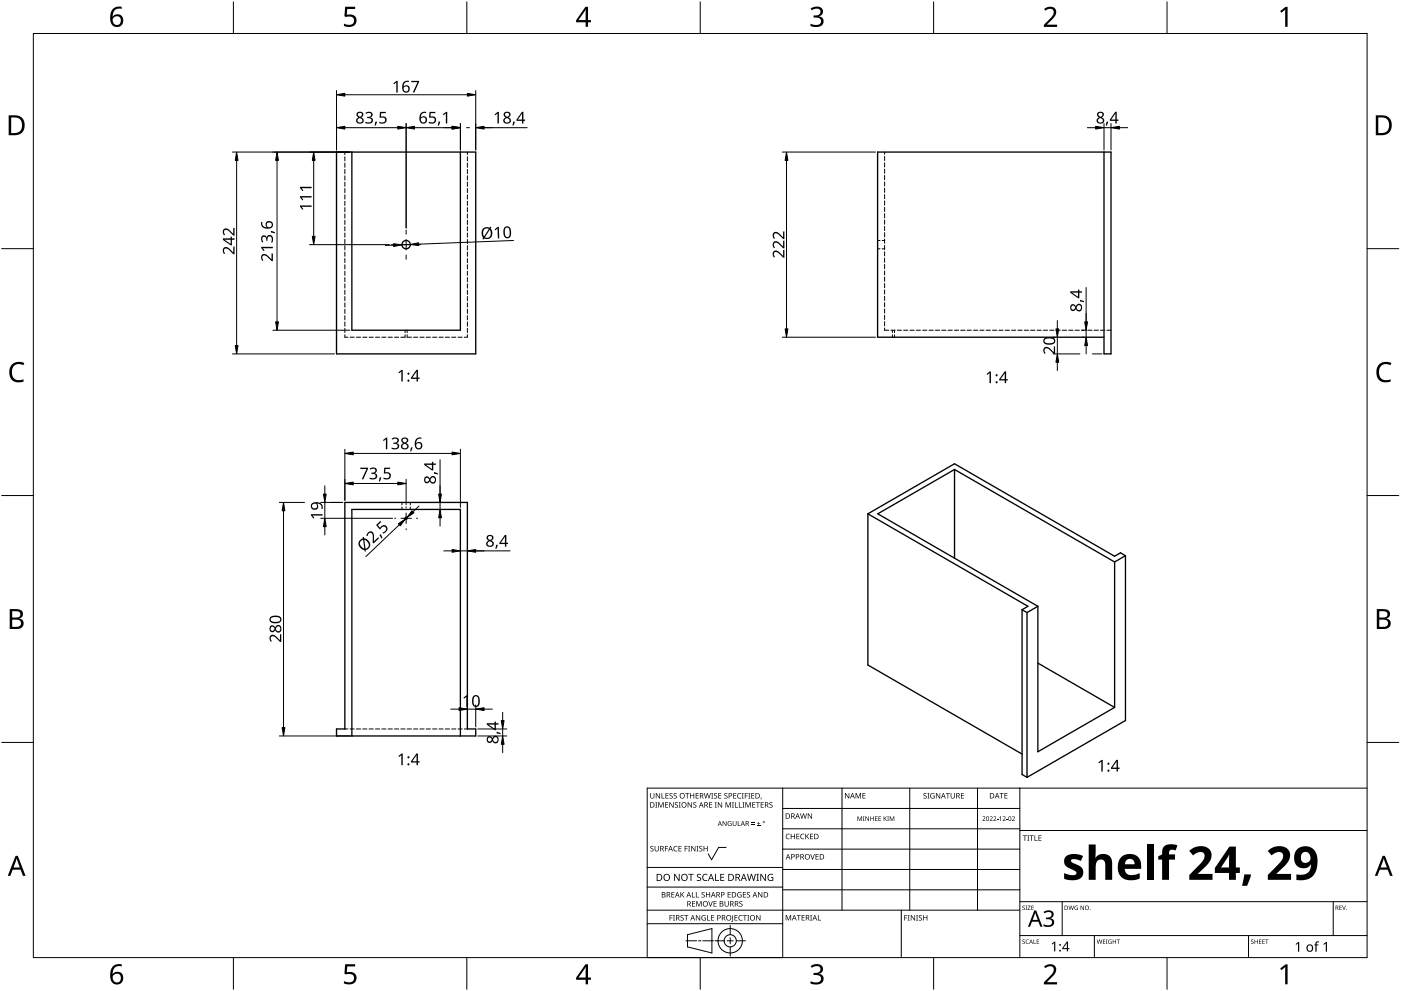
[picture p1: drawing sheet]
<svg xmlns="http://www.w3.org/2000/svg" width="420mm" height="297mm" viewBox="0 0 420 297" stroke-linecap="round" stroke-linejoin="round" font-family="sans-serif">
<g fill="none" stroke="#000" stroke-width=".3">
<path d="M103.4 45.6v.7M103.4 47v1.2M103.4 48.9v1.3M103.4 50.8v1.3M103.4 52.7v1.3M103.4 54.6v1.3M103.4 56.5v1.3M103.4 58.4v1.3M140.2 45.6v.7M140.2 47v1.2M140.2 48.9v1.3M140.2 50.8v1.3"/>
<path d="M140.2 52.7v1.3M140.2 54.6v1.3M140.2 56.5v1.3M140.2 58.4v1.3M265.3 45.6v.6M265.3 46.9v1.3M265.3 48.8v1.3M265.3 50.7v1.3M265.3 52.6v1.3M265.3 54.5v1.3M265.3 56.4v1.3M265.3 58.3v1.3"/>
<path d="M103.4 60.3v1.3M103.4 62.2v1.3M103.4 64.1v1.3M103.4 66v1.3M103.4 67.9v1.3M103.4 69.8v1.3M103.4 71.7v1.3M103.4 73.6v1.3M103.4 75.6v1.2M103.4 77.5v1.2M103.4 79.4v1.2M140.2 60.3v1.3"/>
<path d="M140.2 62.2v1.3M140.2 64.1v1.3M140.2 66v1.3M140.2 67.9v1.3M140.2 69.8v1.3M140.2 71.7v1.3M140.2 73.6v1.3M140.2 75.6v1.2M140.2 77.5v1.2M140.2 79.4v1.2M263.2 72.1h.7M263.2 74.6h.7"/>
<path d="M264.6 72.1h.7M264.6 74.6h.7M265.3 60.2v1.3M265.3 62.1v1.3M265.3 64v1.3M265.3 65.9v1.3M265.3 67.8v1.3M265.3 69.7v1.3M265.3 71.6v1.3M265.3 73.5v1.3M265.3 75.5v1.2M265.3 77.4v1.2"/>
<path d="M265.3 79.3v1.2M103.4 81.3v1.2M103.4 83.2v1.2M103.4 85.1v1.2M103.4 87v1.3M103.4 88.9v1.3M103.4 90.8v1.3M103.4 92.7v1.3M103.4 94.6v1.3M103.4 96.5v1.3M103.4 98.4v1.3M121.5 99v.7"/>
<path d="M122.1 99v.7M140.2 81.3v1.2M140.2 83.2v1.2M140.2 85.1v1.2M140.2 87v1.3M140.2 88.9v1.3M140.2 90.8v1.3M140.2 92.7v1.3M140.2 94.6v1.3M140.2 96.5v1.3M140.2 98.4v1.3M265.3 81.2v1.2"/>
<path d="M265.3 83.1v1.2M265.3 85v1.2M265.3 86.9v1.3M265.3 88.8v1.3M265.3 90.7v1.3M265.3 92.6v1.3M265.3 94.5v1.3M265.3 96.4v1.3M265.3 98.3v.7h1.2M267.2 99h1.2M267.6 99v.7M268.3 99v.7"/>
<path d="M269.1 99h1.3M271 99h1.3M272.9 99h1.3M274.8 99h1.3M276.7 99h1.3M278.6 99h1.3M280.5 99h1.3M282.4 99h1.3M284.3 99h1.3M286.2 99h1.3M288.1 99h1.3M290 99h1.3"/>
<path d="M291.9 99h1.3M293.8 99h1.3M295.7 99h1.3M297.7 99h1.2M299.6 99h1.2M301.5 99h1.2M303.4 99h1.2M305.3 99h1.2M307.2 99h1.2M309.1 99h1.3M311 99h1.3M312.9 99h1.3"/>
<path d="M314.8 99h1.3M316.7 99h1.3M318.6 99h1.3M320.5 99h1.3M322.4 99h1.3M324.3 99h1.3M326.2 99h1.3M328.1 99h1.3M330 99h1.3M331.9 99h1.3M103.4 100.3v.8h.9M105 101.1h1.2"/>
<path d="M106.9 101.1h1.2M108.8 101.1h1.2M110.7 101.1h1.3M112.6 101.1h1.3M114.5 101.1h1.3M116.4 101.1h1.3M118.3 101.1h1.3M121.5 100.3v.8h-1.3M122.1 100.3v.8h1.3M124 101.1h1.3M125.9 101.1h1.3M127.8 101.1h1.3"/>
<path d="M129.7 101.1h1.3M131.6 101.1h1.3M133.5 101.1h1.3M135.4 101.1h1.3M137.4 101.1h1.2M140.2 100.3v.8h-.9M267.6 100.3v.8M268.3 100.3v.8M120.5 150.6v.7M120.5 152v.7M123 150.6v.7M123 152v.7"/>
<path d="M103.4 218.5h.9M105 218.5h1.2M106.9 218.5h1.2M108.8 218.5h1.2M110.7 218.5h1.3M112.6 218.5h1.3M114.5 218.5h1.3M116.4 218.5h1.3M118.3 218.5h1.3M120.2 218.5h1.3M122.1 218.5h1.3M124 218.5h1.3"/>
<path d="M125.9 218.5h1.3M127.8 218.5h1.3M129.7 218.5h1.3M131.6 218.5h1.3M133.5 218.5h1.3M135.4 218.5h1.3M137.4 218.5h1.2M139.3 218.5h.9"/>
</g>
<g fill="none" stroke="#000" stroke-width=".4">
<path d="M100.9 45.6h41.8v60.5h-41.8zM105.5 45.6v53.4h32.6v-53.4M331.1 45.6v60.5h2.1v-60.5h-70v55.5h67.9M103.4 150.6h36.8v67.9h2.5v2.1h-41.8v-2.1h2.5zM260.3 154v45.3l46.2 26.7M260.3 154l48 27.7-1.8 1.1M260.3 154l26-15 48 27.7 1.7-1 1.5 .9M286.3 140.7v26.6M286.3 140.7l-23.1 13.3 48.1 27.7M286.3 140.7l48 27.7M334.3 168.4v43.6M337.5 166.6v49.4l-29.5 17"/>
<path d="M337.5 166.6l-3.2 1.8M306.5 182.8v49.3l1.5 .9M306.5 182.8l1.5 .8M308 183.6v49.4M311.3 198.8l23 13.2M311.3 181.7v43.6l23-13.3M311.3 181.7l-3.3 1.9M105.5 220.6v-67.9h32.6v67.9"/>
<circle cx="121.8" cy="73.3" r="1.25"/>
<circle cx="121.8" cy="155.3" r=".31"/>
</g>
<path d="M10 10h400v277h-400z" fill="none" stroke="#000" stroke-width=".3"/>
<g fill="none" stroke="#000" stroke-width=".3">
<path d="M70 .5v9.5M140 .5v9.5M210 .5v9.5M280 .5v9.5M350 .5v9.5M.5 74.5h9.5M410 74.5h9.5M.5 148.5h9.5M410 148.5h9.5M.5 222.5h9.5M410 222.5h9.5M70 287v9.5"/>
<path d="M140 287v9.5M210 287v9.5M280 287v9.5M350 287v9.5"/>
</g>
<g fill="#000">
<path d="M103.5 2h3v.7h-2.4l-.1 1.7a1.98 1.98 0 0 1 2.4 .4 1.98 1.98 0 0 1 .2 2.5 2.88 2.88 0 0 1-3.5 .5v-.7a1.93 1.93 0 0 0 3-.6 1.37 1.37 0 0 0-.5-1.4 1.37 1.37 0 0 0-1.4-.1l-.5 .1-.4-.3zM243.1 2.6a2.32 2.32 0 0 1 3.7 .5 1.47 1.47 0 0 1-1.2 1.8 1.59 1.59 0 0 1 1.4 1.8 1.59 1.59 0 0 1-1.8 1.4l-2.1-.3v-.7a2.12 2.12 0 0 0 3.1-.5 1.21 1.21 0 0 0-1.6-1.3h-.6v-.7a1.53 1.53 0 0 0 2.1-1.1 1.49 1.49 0 0 0-2.6-.4zM313.1 2.7a2.03 2.03 0 0 1 2.1-.8 2.03 2.03 0 0 1 1.6 1.7 3.9 3.9 0 0 1-1.6 2.5l-1.2 1.3h3v.7h-3.9v-.6l1.5-1.6a2.56 2.56 0 0 0 1.3-2.9 1.62 1.62 0 0 0-2.4 .2zM383.9 3.3l1.6-1.2h.6v5.9h-.7l.1-5.2-1.2 1zM3.5 109.3a3.3 3.3 0 0 1 3.8-.5l-.3 .7a2.26 2.26 0 0 0-2.6 0 2.26 2.26 0 0 0-.8 2.6 2.12 2.12 0 0 0 3.1 1.7l.4-.1v.7a2.98 2.98 0 0 1-3.4-.4 2.98 2.98 0 0 1-.8-3.3zM413.5 109.3a3.3 3.3 0 0 1 3.8-.5l-.3 .7a2.26 2.26 0 0 0-2.7 0 2.26 2.26 0 0 0-.7 2.6 2.12 2.12 0 0 0 3.1 1.7l.4-.1v.7a2.98 2.98 0 0 1-3.4-.4 2.98 2.98 0 0 1-.8-3.3zM103.5 289h3v.7h-2.4l-.1 1.7a1.98 1.98 0 0 1 2.4 .4 1.98 1.98 0 0 1 .2 2.5 2.88 2.88 0 0 1-3.5 .4v-.6a1.93 1.93 0 0 0 3-.7 1.37 1.37 0 0 0-.5-1.3 1.37 1.37 0 0 0-1.4-.1l-.5 .1-.4-.3zM243.1 289.6a2.32 2.32 0 0 1 3.7 .5 1.47 1.47 0 0 1-1.2 1.8 1.59 1.59 0 0 1 1.4 1.8 1.59 1.59 0 0 1-1.8 1.4l-2.1-.3v-.7a2.12 2.12 0 0 0 3.1-.5 1.21 1.21 0 0 0-1.6-1.4h-.6v-.6a1.53 1.53 0 0 0 2.1-1.1 1.49 1.49 0 0 0-2.6-.4zM313.1 289.7a2.03 2.03 0 0 1 2.1-.8 2.03 2.03 0 0 1 1.6 1.7 3.9 3.9 0 0 1-1.6 2.5l-1.2 1.3h3v.7h-3.9v-.7l1.5-1.5a2.56 2.56 0 0 0 1.3-2.9 1.62 1.62 0 0 0-2.4 .2zM383.9 290.3l1.6-1.2h.6v5.9h-.7l.1-5.2-1.2 1z"/>
<path d="M33.9 2.6a2.88 2.88 0 0 1 2.6-.6v.7a2.02 2.02 0 0 0-2.7 2.3 1.83 1.83 0 0 1 2.6-.3 1.83 1.83 0 0 1 .3 2.6 2.07 2.07 0 0 1-2.6 .6 2.07 2.07 0 0 1-1.1-2.4 4 4 0 0 1 .9-2.9zM33.7 6.2a1.3 1.3 0 0 0 2.6 0 1.3 1.3 0 0 0-2.6 0z"/>
<path d="M175.6 2h.8v4h.8v.7h-.8v1.3h-.8v-1.3h-2.8v-.6zM175.6 2.8l-2.1 3.2h2.1z"/>
<path d="M2.6 34.6h1.8a2.99 2.99 0 0 1 3 3 2.99 2.99 0 0 1-3.1 2.9h-1.7zM3.4 35.2v4.7h.8a2.35 2.35 0 0 0 2.4-2.1 2.35 2.35 0 0 0-2-2.6z"/>
<path d="M412.6 34.6h1.8a2.99 2.99 0 0 1 3 3 2.99 2.99 0 0 1-3.1 2.9h-1.7zM413.3 35.2v4.7h.9a2.35 2.35 0 0 0 2.4-2.1 2.35 2.35 0 0 0-2-2.6z"/>
<path d="M2.9 182.6h1.7a1.68 1.68 0 0 1 2.3 1.7 1.37 1.37 0 0 1-1.2 1.1 1.61 1.61 0 0 1 1.4 2 1.61 1.61 0 0 1-2.1 1.1h-2.1zM3.7 185.7v2.2h1.2a1.13 1.13 0 0 0 1.4-1.1 1.13 1.13 0 0 0-1.5-1.1zM3.7 183.2v1.9h1.1a1.02 1.02 0 0 0 1.3-1 1.02 1.02 0 0 0-1.4-.9z"/>
<path d="M412.9 182.6h1.7a1.68 1.68 0 0 1 2.3 1.7 1.37 1.37 0 0 1-1.2 1.1 1.61 1.61 0 0 1 1.3 2 1.61 1.61 0 0 1-2 1.1h-2.1zM413.7 185.7v2.2h1.2a1.13 1.13 0 0 0 1.4-1.1 1.13 1.13 0 0 0-1.5-1.1zM413.7 183.2v1.9h1.1a1.02 1.02 0 0 0 1.3-1 1.02 1.02 0 0 0-1.5-.9z"/>
<path d="M4.7 256.5h.6l2.4 6h-.8l-.7-1.8h-2.4l-.7 1.8h-.8zM5 257.3l-.9 2.7h1.8z"/>
<path d="M414.7 256.5h.6l2.4 6h-.8l-.7-1.8h-2.4l-.7 1.8h-.8zM415 257.3l-1 2.7h1.9z"/>
<path d="M33.9 289.6a2.88 2.88 0 0 1 2.6-.6v.7a2.02 2.02 0 0 0-2.7 2.3 1.83 1.83 0 0 1 2.6-.3 1.83 1.83 0 0 1 .3 2.6 2.07 2.07 0 0 1-2.6 .6 2.07 2.07 0 0 1-1.1-2.4 4 4 0 0 1 .9-2.9zM33.7 293.2a1.3 1.3 0 0 0 2.6 0 1.3 1.3 0 0 0-2.6 0z"/>
<path d="M175.6 289h.8v4h.8v.7h-.8v1.3h-.8v-1.3h-2.8v-.6zM175.6 289.8l-2.1 3.2h2.1z"/>
</g>
<g fill="none" stroke="#000" stroke-width=".3">
<path d="M234.7 236.2v50.8h-40.6v-50.8h215.9M252.5 236.2v36.6M272.8 236.2v36.6M293.2 236.2v36.6M305.9 236.2v50.8M217.8 254h-2.3l-2.1 3.7-1-1.8M234.7 242.3h71.2M234.7 248.4h71.2M234.7 254.5h71.2M305.9 248.9h104.1M194.1 276.9h40.6M194.1 272.8h111.8"/>
<path d="M194.1 265.9h40.6M194.1 260h40.6M219 277.4v2.8M234.7 260.6h71.2M234.7 266.7h71.2M270.3 272.8v14.2M305.9 270.3h104.1M318.6 270.3v10.1M399.8 270.3v10.1M205.7 282h3.2M206.2 280.2l7.3-1.9v7.3l-7.3-1.8zM209.5 282h.7"/>
<path d="M210.8 282h3.2M214.4 282h2.8M218.1 282h1.8M219 281.1v1.8M219 283.8v2.8M220.8 282h2.8M305.9 280.4h104.1M328.2 280.4v6.6M374.4 280.4v6.6"/>
<circle cx="219" cy="282" r="1.83"/>
<circle cx="219" cy="282" r="3.7"/>
</g>
<g fill="#000">
<path d="M195 237.7h.2v1.1a.42 .42 0 0 0 .4 .4 .42 .42 0 0 0 .4-.4v-1.1h.2v1.1a.62 .62 0 0 1-.6 .6 .62 .62 0 0 1-.6-.6zM196.7 237.7h.2l.9 1.4v-1.4h.2v1.6h-.3l-.8-1.3v1.3h-.2zM198.4 237.7h.2v1.5h.7v.1h-.9zM199.6 237.7h.9v.2h-.7v.5h.6v.2h-.6v.6h.7v.1h-.9zM200.8 237.9l.6-.2 .3 .1v.2a.38 .38 0 0 0-.5-.2 .38 .38 0 0 0-.2 .5 .38 .38 0 0 0 .5 .2 .53 .53 0 0 1 .1 .8 .53 .53 0 0 1-.8 0v-.2a.41 .41 0 0 0 .6 .1 .41 .41 0 0 0 .1-.5 .41 .41 0 0 0-.5-.2zM202.1 237.9l.5-.2 .4 .1-.1 .2a.38 .38 0 0 0-.5-.2 .38 .38 0 0 0-.2 .5 .38 .38 0 0 0 .5 .2 .53 .53 0 0 1 .2 .8 .53 .53 0 0 1-.8 0v-.2a.41 .41 0 0 0 .5 .1 .41 .41 0 0 0 .2-.5 .41 .41 0 0 0-.6-.2zM205.5 237.7h1.2v.2h-.5v1.4h-.2v-1.4h-.5zM207 237.7h.2v.7h.8v-.7h.2v1.6h-.2v-.7h-.8v.7h-.2zM208.6 237.7h.9v.2h-.7v.5h.7v.2h-.7v.6h.7v.1h-.9zM211.1 237.7h.2l.4 1.4 .3-1.4h.2l.4 1.4 .4-1.4h.2l-.5 1.6h-.2l-.4-1.3-.3 1.3h-.3zM213.3 237.7h.6l-.2 .2v1.3l.2 .1h-.6l.2-.1v-1.3zM214.2 237.9l.5-.2 .4 .1-.1 .2a.38 .38 0 0 0-.5-.2 .38 .38 0 0 0-.2 .5 .38 .38 0 0 0 .5 .2 .53 .53 0 0 1 .2 .8 .53 .53 0 0 1-.8 0v-.2a.41 .41 0 0 0 .5 .1 .41 .41 0 0 0 .2-.5 .41 .41 0 0 0-.6-.2z"/>
<path d="M215.4 237.7h.9v.2h-.7v.5h.7v.2h-.7v.6h.7v.1h-.9zM217.3 237.9l.5-.2 .4 .1-.1 .2a.38 .38 0 0 0-.5-.2 .38 .38 0 0 0-.2 .5 .38 .38 0 0 0 .5 .2 .53 .53 0 0 1 .2 .8 .53 .53 0 0 1-.8 0v-.2a.41 .41 0 0 0 .5 .1 .41 .41 0 0 0 .2-.5 .41 .41 0 0 0-.6-.2zM219.9 237.7h.9v.2h-.7v.5h.7v.2h-.7v.6h.7v.1h-.9zM221.3 237.9l.6-.2 .4 .1-.1 .2a.65 .65 0 0 0-.9 .6 .65 .65 0 0 0 .9 .5 .77 .77 0 0 1-1.1-.1 .77 .77 0 0 1 .2-1.1zM222.5 237.7h.5l-.1 .2v1.3l.1 .1h-.5l.2-.1v-1.3zM223.4 237.7h.9v.2h-.7v.6h.6v.2h-.6v.6h-.2zM224.4 237.7h.6l-.2 .2v1.3l.2 .1h-.6l.2-.1v-1.3zM225.3 237.7h.9v.2h-.7v.5h.7v.2h-.7v.6h.7v.1h-.9zM228.2 239.1h.2l-.3 .5zM253.4 237.7h.3l.8 1.3v-1.3h.2v1.6h-.2l-.9-1.3v1.3h-.2zM256.6 237.7h.3l.5 1.3 .5-1.3h.3v1.6h-.2v-1.4l-.7 1.4-.5-1.4v1.4h-.2zM258.6 237.7h1v.2h-.7v.5h.6v.2h-.6v.5h.7v.2h-1z"/>
<path d="M277 237.9l.6-.2 .3 .1-.1 .2a.38 .38 0 0 0-.5-.2 .38 .38 0 0 0-.1 .5 .38 .38 0 0 0 .5 .2 .53 .53 0 0 1 .1 .8 .53 .53 0 0 1-.8 0v-.2a.41 .41 0 0 0 .6 .1 .41 .41 0 0 0 .1-.5 .41 .41 0 0 0-.5-.2zM278.1 237.7h.6l-.2 .2v1.3l.2 .1h-.6l.2-.1v-1.3zM279.2 237.9l.7-.2 .4 .1-.1 .2a.67 .67 0 0 0-1 .5 .67 .67 0 0 0 .9 .6v-.4h-.4v-.2h.6v.8a.88 .88 0 0 1-1.2-.2 .88 .88 0 0 1 .1-1.2zM280.7 237.7h.2l.9 1.4v-1.4h.2v1.6h-.3l-.8-1.3v1.3h-.2zM283.7 237.7h1.2v.2h-.5v1.4h-.2v-1.4h-.5zM285.1 237.7h.2v1.1a.42 .42 0 0 0 .4 .4 .42 .42 0 0 0 .4-.4v-1.1h.2v1.1a.62 .62 0 0 1-.6 .6 .62 .62 0 0 1-.6-.6zM288.2 237.7h.9v.2h-.7v.5h.7v.2h-.7v.6h.7v.1h-.9zM299.8 237.7h1.2v.2h-.5v1.4h-.2v-1.4h-.5zM301.2 237.7h.9v.2h-.7v.5h.7v.2h-.7v.5h.7v.2h-.9zM195.1 253.7l.6-.2 .3 .1-.1 .2a.38 .38 0 0 0-.5-.1 .38 .38 0 0 0-.1 .5 .38 .38 0 0 0 .4 .2 .53 .53 0 0 1 .2 .7 .53 .53 0 0 1-.8 .1v-.2a.41 .41 0 0 0 .6 .1 .41 .41 0 0 0 .1-.6 .41 .41 0 0 0-.6-.2zM196.5 240.4h.6l-.2 .2v1.3l.2 .2h-.6l.2-.2v-1.3zM196.3 253.6h.2v1a.42 .42 0 0 0 .5 .4 .42 .42 0 0 0 .4-.4v-1h.2v1a.62 .62 0 0 1-.6 .6 .62 .62 0 0 1-.7-.6z"/>
<path d="M197.4 240.4h.3l.5 1.4 .5-1.4h.3v1.7h-.2v-1.5l-.7 1.5-.5-1.5v1.5h-.2zM199.4 253.6h.9v.1h-.7v.6h.7v.2h-.7v.7h-.2zM199.5 240.4h.9v.2h-.7v.5h.6v.2h-.6v.6h.7v.2h-.9zM200.7 240.4h.3l.8 1.4v-1.4h.2v1.7h-.2l-.9-1.4v1.4h-.2zM202.2 253.8l.5-.3 .5 .1-.1 .2a.65 .65 0 0 0-.9 .6 .65 .65 0 0 0 .9 .6 .77 .77 0 0 1-1.1-.1 .77 .77 0 0 1 .2-1.1zM202.5 240.6l.5-.2 .3 .1v.2a.38 .38 0 0 0-.5-.2 .38 .38 0 0 0-.2 .5 .38 .38 0 0 0 .5 .2 .53 .53 0 0 1 .1 .8 .53 .53 0 0 1-.8 0l.1-.1a.41 .41 0 0 0 .5 0 .41 .41 0 0 0 .1-.5 .41 .41 0 0 0-.5-.2zM203.6 240.4h.6l-.2 .2v1.3l.2 .2h-.6l.2-.2v-1.3zM203.5 253.6h.9v.1h-.7v.6h.6v.1h-.6v.6h.7v.2h-.9zM205.3 253.6h.9v.1h-.7v.6h.7v.2h-.7v.7h-.2zM206.4 253.6h.6l-.2 .1v1.3l.2 .2h-.6l.2-.2v-1.3zM206.2 240.4h.3l.8 1.4v-1.4h.2v1.7h-.2l-.9-1.4v1.4h-.2zM207.3 253.6h.2l.9 1.3v-1.3h.2v1.6h-.3l-.8-1.4v1.4h-.2z"/>
<path d="M208 240.6l.5-.2 .3 .1v.2a.38 .38 0 0 0-.5-.2 .38 .38 0 0 0-.2 .5 .38 .38 0 0 0 .5 .2 .53 .53 0 0 1 .2 .8 .53 .53 0 0 1-.9 0l.1-.1a.41 .41 0 0 0 .5 0 .41 .41 0 0 0 .1-.5 .41 .41 0 0 0-.5-.2zM208.9 253.6h.6l-.2 .1v1.3l.2 .2h-.6l.2-.2v-1.3zM209.8 253.7l.5-.2 .3 .1v.2a.38 .38 0 0 0-.5-.1 .38 .38 0 0 0-.2 .5 .38 .38 0 0 0 .5 .2 .53 .53 0 0 1 .2 .7 .53 .53 0 0 1-.9 .1l.1-.2a.41 .41 0 0 0 .5 .1 .41 .41 0 0 0 .1-.6 .41 .41 0 0 0-.5-.2zM211 253.6h.2v.7h.8v-.7h.2v1.6h-.2v-.8h-.8v.8h-.2zM212.7 240.4h.9v.2h-.7v.5h.6v.2h-.6v.6h.7v.2h-.9zM214.4 240.4h.6l-.2 .2v1.3l.2 .2h-.6l.2-.2v-1.3zM215.3 240.4h.2l.9 1.4v-1.4h.2v1.7h-.3l-.8-1.4v1.4h-.2zM216.7 246.1h.2l.8 1.2v-1.2h.2v1.5h-.2l-.8-1.2v1.2h-.2zM217.6 240.4h.3l.5 1.4 .5-1.4h.3v1.7h-.2v-1.5l-.7 1.5-.5-1.5v1.5h-.2zM218.4 246.3l.6-.2 .4 .1-.2 .1a.6 .6 0 0 0-.8 .5 .6 .6 0 0 0 .8 .6v-.4l-.3-.2h.5v.7a.8 .8 0 0 1-1-.2 .8 .8 0 0 1 0-1zM219.5 240.4h.6l-.2 .2v1.3l.2 .2h-.6l.2-.2v-1.3zM220.4 240.4h.2v1.5h.7v.2h-.9z"/>
<path d="M219.7 246.1h.2v.9a.38 .38 0 0 0 .4 .4 .38 .38 0 0 0 .4-.4v-.9h.2v.9a.56 .56 0 0 1-.6 .6 .56 .56 0 0 1-.6-.6zM221.3 246.1h.1v1.3h.7v.2h-.8zM221.6 240.4h.2v1.5h.7v.2h-.9zM222.7 240.4h.5l-.1 .2v1.3l.1 .2h-.5l.1-.2v-1.3zM223.6 240.4h.3l.5 1.4 .5-1.4h.3v1.7h-.2v-1.5l-.7 1.5-.6-1.5v1.5h-.1zM225.3 247l1 .1zM225.3 246.6l1 .1zM225.6 240.4h.9v.2h-.7v.5h.7v.2h-.7v.6h.7v.2h-.9zM227 247.4l1 .2zM226.7 240.4h1.2v.2h-.5v1.5h-.2v-1.5h-.5zM227.4 246.3l.2 .5h.4l-.4 .1v.4l-.2-.4h-.4l.4-.1zM228.1 240.4h.9v.2h-.7v.5h.7v.2h-.7v.6h.7v.2h-.9z"/>
<path d="M230.8 240.6l.6-.2 .3 .1-.1 .2a.38 .38 0 0 0-.5-.2 .38 .38 0 0 0-.1 .5 .38 .38 0 0 0 .4 .2 .53 .53 0 0 1 .2 .8 .53 .53 0 0 1-.8 0v-.1a.41 .41 0 0 0 .6 0 .41 .41 0 0 0 .1-.5 .41 .41 0 0 0-.6-.2zM235.8 250.1l.6-.2 .5 .1-.1 .2a.65 .65 0 0 0-1 .5 .65 .65 0 0 0 1 .6 .77 .77 0 0 1-1.1-.1 .77 .77 0 0 1 .1-1.1zM237.2 249.9h.2v.7h.8v-.7h.2v1.6h-.2v-.7h-.8v.7h-.2zM238.8 249.9h.9v.2h-.7v.5h.7v.2h-.7v.5h.7v.2h-.9zM240.2 250.1l.6-.2 .4 .1v.2a.65 .65 0 0 0-1 .5 .65 .65 0 0 0 1 .6 .77 .77 0 0 1-1.1-.1 .77 .77 0 0 1 .1-1.1zM240 243.8h.2l.3 1.4 .4-1.4h.2l.4 1.4 .3-1.4h.2l-.4 1.6h-.2l-.4-1.4-.4 1.4h-.2zM241.5 249.9h.2v.8l.7-.8h.3l-.7 .7 .7 .9h-.2l-.6-.7-.2 .7h-.2zM243 256h.2l.5 1.4 .4-1.4h.3l-.6 1.6h-.2zM242.3 243.8h.2l.9 1.3-.1-1.3h.2v1.6h-.2l-.9-1.3v1.3h-.1zM242.9 249.9h.9v.2h-.7v.5h.7v.2h-.7v.5h.7v.2h-.9zM244.6 256h.9v.2h-.7v.5h.6v.2h-.6v.5h.7v.2h-.9zM257.2 244.7h.2l.4 1.1 .5-1.1h.2v1.4h-.1v-1.2l-.6 1.2-.5-1.2v1.2h-.1z"/>
<path d="M258.8 244.7h.5l-.2 .1 .2 1.3h-.5l.1-.2zM259.5 244.7h.2l.8 1.1v-1.1h.1v1.4h-.2l-.7-1.2v1.2h-.2zM261 244.7h.2v.6h.7v-.6h.1v1.4h-.1v-.7h-.7v.7h-.2zM262.4 244.7h.8l-.6 .1v.5h.5l-.5 .1v.5l.6 .2h-.8zM263.5 244.7h.7l-.6 .1v.5h.6l-.6 .1v.5l.6 .2h-.7zM265 244.7h.2v.7l.8-.7-.6 .6 .6 .8-.7-.7-.1 .7h-.2zM266.1 244.7h.5l-.2 .1 .2 1.3h-.5l.1-.2zM266.8 244.7h.3l.4 1.1 .4-1.1h.3v1.4h-.2v-1.2l-.6 1.2-.4-1.2v1.2h-.2zM294.7 244.8a.49 .49 0 0 1 .7 .1 .49 .49 0 0 1-.3 .7l-.3 .3 .7 .2h-.9l.4-.5a.37 .37 0 0 0 .4-.6 .37 .37 0 0 0-.7-.1zM296.8 244.8a.49 .49 0 0 1 .8 .1 .49 .49 0 0 1-.3 .7l-.3 .3 .7 .2h-.9l.4-.5a.37 .37 0 0 0 .3-.6 .37 .37 0 0 0-.6-.1zM297.9 244.8a.49 .49 0 0 1 .8 .1 .49 .49 0 0 1-.3 .7l-.3 .3 .7 .2h-.9l.4-.5a.37 .37 0 0 0 .3-.6 .37 .37 0 0 0-.6-.1zM299 245.5l.4 .1z"/>
<path d="M299.7 245l.5-.3v1.4h-.2v-1.2zM300.7 244.8a.49 .49 0 0 1 .8 .1 .49 .49 0 0 1-.3 .7l-.3 .3 .7 .2h-.9l.4-.5a.37 .37 0 0 0 .3-.6 .37 .37 0 0 0-.6-.1zM301.8 245.5l.4 .1zM303.5 244.8a.49 .49 0 0 1 .8 .1 .49 .49 0 0 1-.3 .7l-.3 .3 .7 .2h-.9l.3-.5a.37 .37 0 0 0 .4-.6 .37 .37 0 0 0-.6-.1zM306.8 250.4h1.2v.2h-.5v1.4h-.2v-1.4h-.5zM308.1 250.4h.6l-.2 .2v1.3l.2 .1h-.6l.2-.1v-1.3zM308.8 250.4h1.2v.2h-.5v1.4h-.2v-1.4h-.5zM310.2 250.4h.3v1.4h.7v.2h-1zM311.4 250.4h.9v.2h-.7v.5h.7v.2h-.7v.5h.7v.2h-.9zM200.8 274.3h.9v.2h-.7v.5h.7v.2h-.7v.7h-.2zM201.4 267.4h.9v.2h-.7v.5h.6v.1h-.6v.6h.7v.2h-.9zM201.8 274.3h.6l-.2 .2v1.3l.2 .1h-.6l.2-.1v-1.3z"/>
<path d="M202.2 261.9h.3l1.1 1.8v-1.8h.2v2.1h-.3l-1.1-1.7v1.7h-.2zM204.1 274.4l.6-.1 .3 .1v.1a.38 .38 0 0 0-.5-.1 .38 .38 0 0 0-.2 .5 .38 .38 0 0 0 .5 .2 .53 .53 0 0 1 .1 .8 .53 .53 0 0 1-.8 0l.1-.2a.41 .41 0 0 0 .5 .1 .41 .41 0 0 0 .1-.6 .41 .41 0 0 0-.5-.1zM204.1 267.4h.2v.8l.7-.8h.2l-.6 .7 .7 .9h-.3l-.6-.8-.1 .8h-.2zM205.2 274.3h1.2v.2h-.5v1.4h-.2v-1.4h-.5zM206.4 261.9h1.6v.3h-.6v1.8h-.3v-1.8h-.7zM207.5 267.4h.2v1.4h.7v.2h-.9zM207.5 270.1h.9v.2h-.7v.5h.7v.2h-.7v.6h.7v.1h-.9zM208.7 267.4h.2v1.4h.7v.2h-.9zM208.8 270.1h.3l.5 1.3 .5-1.3h.3v1.6h-.2v-1.4l-.7 1.4-.5-1.4v1.4h-.2zM208.7 274.3h.2l.9 1.3v-1.3h.2v1.6h-.3l-.8-1.3v1.3h-.2zM209.1 262.1l.4-.2 .7 .1-.2 .2a.44 .44 0 0 0-.7 .2 .44 .44 0 0 0 .5 .5 .66 .66 0 0 1 .4 1 .66 .66 0 0 1-1 .1h-.2v-.3l.3 .1a.47 .47 0 0 0 .7-.3 .47 .47 0 0 0-.6-.5l-.4-.3zM210.6 274.5l.7-.2 .4 .1-.1 .1a.67 .67 0 0 0-1 .5 .67 .67 0 0 0 .9 .7v-.5h-.4v-.1h.6v.8a.88 .88 0 0 1-1.2-.2 .88 .88 0 0 1 .1-1.2z"/>
<path d="M210.5 267.5l.5-.1 .4 .1-.1 .1a.38 .38 0 0 0-.5-.1 .38 .38 0 0 0-.2 .5 .38 .38 0 0 0 .5 .2 .53 .53 0 0 1 .2 .8 .53 .53 0 0 1-.8 0v-.2a.41 .41 0 0 0 .5 .1 .41 .41 0 0 0 .1-.6 .41 .41 0 0 0-.5-.1zM210.9 262.2l.7-.3 .6 .1-.1 .3a.84 .84 0 0 0-1.2 .7 .84 .84 0 0 0 1.2 .8v.2a1.1 1.1 0 0 1-1.4-.4 1.1 1.1 0 0 1 .2-1.4zM212.1 274.3h.2v1.4h.7v.2h-.9zM212.4 270.1h.2l.5 1.4 .5-1.4h.2l-.6 1.6h-.2zM211.7 267.4h.2v.7h.9v-.7h.2v1.6h-.2v-.8h-.9v.8h-.2zM213.3 274.3h.9v.2h-.7v.5h.6v.2h-.6v.5h.7v.2h-.9zM214.5 261.9h.2v1.9h1v.2h-1.2zM214 270.1h.9v.2h-.7v.5h.7v.2h-.7v.6h.7v.1h-.9zM216 261.9h1.2v.3h-.9v.6h.8v.3h-.8v.7h.9v.2h-1.2zM217.3 270.1h.2v1.1a.42 .42 0 0 0 .4 .4 .42 .42 0 0 0 .4-.4v-1.1h.2v1.1a.62 .62 0 0 1-.6 .6 .62 .62 0 0 1-.6-.6zM218.2 267.4h.9v.2h-.7v.5h.7v.1h-.7v.6h.7v.2h-.9zM219.6 274.3h.3l-.1 1.7-.5 .3v-.2l.3-.1z"/>
<path d="M220.3 274.3h.9v.2h-.7v.5h.6v.2h-.6v.5h.7v.2h-.9zM221.3 267.6l.7-.2 .4 .1-.1 .1a.67 .67 0 0 0-1 .5 .67 .67 0 0 0 .9 .7v-.5h-.4v-.2h.6v.8a.88 .88 0 0 1-1.2-.1 .88 .88 0 0 1 .1-1.2zM221.7 274.5l.5-.2 .5 .1-.1 .1a.65 .65 0 0 0-.9 .6 .65 .65 0 0 0 .9 .6 .77 .77 0 0 1-1.1-.1 .77 .77 0 0 1 .2-1.1zM221.8 270.3l.5-.2 .4 .1-.1 .2a.38 .38 0 0 0-.5-.2 .38 .38 0 0 0-.2 .5 .38 .38 0 0 0 .5 .2 .53 .53 0 0 1 .2 .8 .53 .53 0 0 1-.8 0v-.2a.41 .41 0 0 0 .5 .1 .41 .41 0 0 0 .2-.5 .41 .41 0 0 0-.6-.2zM222.8 274.3h1.2v.2h-.5v1.4h-.2v-1.4h-.5zM222.8 267.4h.9v.2h-.7v.5h.7v.1h-.7v.6h.7v.2h-.9zM224.1 274.3h.6l-.2 .2v1.3l.2 .1h-.6l.2-.1v-1.3zM224 267.5l.6-.1 .3 .1v.1a.38 .38 0 0 0-.5-.1 .38 .38 0 0 0-.2 .5 .38 .38 0 0 0 .5 .2 .53 .53 0 0 1 .1 .8 .53 .53 0 0 1-.8 0l.1-.2a.41 .41 0 0 0 .5 .1 .41 .41 0 0 0 .1-.6 .41 .41 0 0 0-.5-.1zM224 261.9h.3l.4 1.8 .5-1.8h.3l.5 1.8 .4-1.8h.3l-.6 2.1h-.2l-.5-1.8-.5 1.8h-.3zM226.9 261.9h.7l-.2 .3v1.6l.2 .2h-.7l.2-.2v-1.6zM226.8 274.3h.2l.9 1.3v-1.3h.2v1.6h-.3l-.8-1.3v1.3h-.2zM227.3 267.4h.3l.8 1.3v-1.3h.2v1.6h-.2l-.9-1.3v1.3h-.2z"/>
<path d="M228 261.9h.3l1.2 1.8-.1-1.8h.3v2.1h-.3l-1.1-1.7v1.7h-.3zM230.5 262.2l.9-.3 .5 .1-.1 .3a.87 .87 0 0 0-1.4 .6 .87 .87 0 0 0 1.2 .9v-.6h-.4v-.3h.7v1.1a1.15 1.15 0 0 1-1.5-.3 1.15 1.15 0 0 1 .1-1.5zM235.6 274.3h.3l.5 1.3 .6-1.3h.3v1.6h-.2v-1.4l-.7 1.4-.6-1.4v1.4h-.2zM238.9 274.3h1.3v.2h-.5v1.4h-.2v-1.4h-.6zM240.4 274.3h.9v.2h-.7v.5h.7v.1h-.7v.6h.7v.2h-.9zM242.9 274.3h.6l-.2 .1v1.3l.2 .2h-.6l.2-.2v-1.3zM245.3 274.3h.2v1.4h.7v.2h-.9zM271.2 274.3h.9v.2h-.7v.5h.7v.2h-.7v.7h-.2zM272.2 274.3h.6l-.2 .2v1.3l.2 .1h-.6l.2-.1v-1.3zM273.1 274.3h.3l.8 1.3v-1.3h.2v1.6h-.2l-.9-1.3v1.3h-.2zM274.7 274.3h.6l-.2 .2v1.3l.2 .1h-.6l.2-.1v-1.3zM275.6 274.4l.6-.1 .3 .1v.1a.38 .38 0 0 0-.5-.1 .38 .38 0 0 0-.2 .5 .38 .38 0 0 0 .5 .2 .53 .53 0 0 1 .1 .8 .53 .53 0 0 1-.8 0v-.2a.41 .41 0 0 0 .6 .1 .41 .41 0 0 0 .1-.6 .41 .41 0 0 0-.5-.1z"/>
<path d="M276.9 274.3h.2v.7h.8v-.7h.2v1.6h-.2v-.7h-.8v.7h-.2zM306.7 271.6l.4-.2 .2 .2a.32 .32 0 0 0-.4 0 .32 .32 0 0 0-.1 .4 .32 .32 0 0 0 .4 .1 .41 .41 0 0 1 0 .7 .41 .41 0 0 1-.6-.2 .31 .31 0 0 0 .4 .1 .31 .31 0 0 0 .1-.5l-.5-.2zM307.6 271.5h.4l-.1 .1 .1 1.2h-.4l.1-.2zM308.2 271.5h.8l-.6 1.1 .7 .2h-.9l.6-1.2zM309.3 271.5h.7l-.5 .1v.4h.5l-.5 .1v.5l.5 .2h-.7zM313 273.4a1.69 1.69 0 0 1 1.8-.6 1.69 1.69 0 0 1 1.2 1.5l-.4 .7-.6 .2a1.31 1.31 0 0 1 1.2 1.5 1.31 1.31 0 0 1-1.5 1.1l-1.8-.2v-.6a1.73 1.73 0 0 0 2.6-.4 .99 .99 0 0 0-1.3-1.1h-.5v-.5a1.13 1.13 0 0 0 1.2-.1 1.13 1.13 0 0 0 .4-1.1 1.42 1.42 0 0 0-2 0zM320.4 271.5h.2l.3 1.1 .3-1.1h.1l.3 1.1 .3-1.1h.2l-.4 1.3h-.1l-.3-1.2-.4 1.2h-.1zM322.4 271.6l.9-.1-.3 .1a.53 .53 0 0 0-.6 .6 .53 .53 0 0 0 .7 .4v-.4l-.3-.1h.5v.6a.71 .71 0 0 1-.9-.1 .71 .71 0 0 1 0-1zM324.1 271.5l.9 1-.1-1h.2v1.3l-.9-1.1-.1 1.1zM401.7 271.4h.7l-.6 .2v.4h.6l-.6 .1v.5l.6 .1h-.7zM402.5 271.4h.2l.4 1.2 .3-1.2h.2l-.5 1.3zM306.7 281.7l.4-.1 .2 .2a.32 .32 0 0 0-.4-.1 .32 .32 0 0 0-.1 .5 .32 .32 0 0 0 .4 .1 .41 .41 0 0 1 0 .6 .41 .41 0 0 1-.6-.2 .31 .31 0 0 0 .4 .2 .31 .31 0 0 0 .1-.5l-.5-.3z"/>
<path d="M307.8 281.8l.4-.2 .4 .1-.1 .1a.52 .52 0 0 0-.7 .5 .52 .52 0 0 0 .7 .4 .61 .61 0 0 1-.9 0 .61 .61 0 0 1 .2-.9zM310 281.6h.1v1.2l.6 .1h-.7zM310.9 281.6h.7l-.5 .2v.4h.5l-.5 .1v.5l.5 .1h-.7zM315.4 282.9l1.1-.6v2.9h-.4v-2.6l-.5 .5zM328.9 281.6h.2l.3 1.1 .3-1.1h.1l.3 1.1 .3-1.1h.2l-.4 1.3h-.1l-.4-1.1-.3 1.1h-.1zM330.8 281.6h.7l-.6 .2v.4h.6l-.6 .1v.5l.6 .1h-.7zM331.7 281.6h.4l-.1 .1 .1 1.2h-.4l.1-.1zM332.5 281.8l.9-.1-.2 .1a.53 .53 0 0 0-.7 .5 .53 .53 0 0 0 .7 .5v-.4l-.2-.2h.4v.7a.71 .71 0 0 1-.9-.2 .71 .71 0 0 1 0-.9zM333.7 281.6h.2v.6h.6v-.6h.2v1.3h-.2v-.6h-.6v.6h-.2zM334.9 281.6h1l-.4 .2v1.1h-.2v-1.1zM375.2 281.7l.5-.1 .2 .2a.32 .32 0 0 0-.4-.1 .32 .32 0 0 0-.1 .5 .32 .32 0 0 0 .4 .1 .41 .41 0 0 1 0 .6 .41 .41 0 0 1-.6-.2 .31 .31 0 0 0 .4 .2 .31 .31 0 0 0 .1-.5l-.5-.3zM376.2 281.6h.2v.6h.7v-.6h.1v1.3h-.1v-.6h-.7v.6h-.2z"/>
<path d="M377.6 281.6h.7l-.6 .2v.4h.6l-.6 .1v.5l.6 .1h-.7zM378.6 281.6h.7l-.5 .2v.4h.5l-.5 .1v.5l.5 .1h-.7zM379.4 281.6h1l-.4 .2v1.1h-.2v-1.1zM388.5 283l1.1-.6v2.9h-.3v-2.6l-.6 .5zM394.7 282.3l.9-.1-.1 .3h-.5l-.1 .2-.1 .4h.6v.3h-.6v1.9h-.3v-1.9h-.4l.4-.3zM396.9 283l1.1-.6v2.9h-.4v-2.6l-.5 .5z"/>
<path d="M203.7 238.5a.81 .81 0 0 1 1.6 0 .81 .81 0 0 1-1.6 0zM204.1 238.5a.6 .6 0 0 0 1.2 0 .6 .6 0 0 0-1.2 0z"/>
<path d="M209.9 237.7h.4a.47 .47 0 0 1 .6 .3 .47 .47 0 0 1-.3 .6l.5 .7h-.3l-.4-.6h-.3v.6h-.2zM210.1 237.9v.6h.2a.31 .31 0 0 0 .4-.3 .31 .31 0 0 0-.4-.3z"/>
<path d="M218.5 237.7h.5a.54 .54 0 0 1 .6 .7 .54 .54 0 0 1-.9 .3v.6h-.2zM218.7 237.9v.6a.39 .39 0 0 0 .7-.3 .39 .39 0 0 0-.7-.3z"/>
<path d="M226.6 237.7h.5a.81 .81 0 0 1 .8 .9 .81 .81 0 0 1-.9 .7h-.4zM226.8 237.9v1.3h.2a.64 .64 0 0 0 .7-.6 .64 .64 0 0 0-.7-.7z"/>
<path d="M255.6 237.7h.1l.7 1.6h-.2l-.2-.5h-.7l-.2 .5h-.2zM255.6 237.9l-.2 .7h.5z"/>
<path d="M282.8 237.7h.2l.6 1.6h-.2l-.2-.5h-.6l-.2 .5h-.2zM282.9 237.9l-.2 .8h.5z"/>
<path d="M286.8 237.7h.4a.47 .47 0 0 1 .6 .3 .47 .47 0 0 1-.3 .6l.4 .7h-.2l-.4-.6h-.3v.6h-.2zM287 237.9v.6h.2a.31 .31 0 0 0 .4-.3 .31 .31 0 0 0-.4-.3z"/>
<path d="M296.9 237.7h.5a.81 .81 0 0 1 .8 .8 .81 .81 0 0 1-.9 .8h-.4zM297.1 237.9v1.2h.2a.64 .64 0 0 0 .7-.6 .64 .64 0 0 0-.7-.6z"/>
<path d="M298.9 237.7h.2l.7 1.6h-.3l-.2-.5h-.6l-.2 .5h-.2zM299 237.9l-.2 .7h.5z"/>
<path d="M195 240.4h.5a.81 .81 0 0 1 .8 .9 .81 .81 0 0 1-.9 .8h-.4zM195.2 240.6v1.3h.2a.64 .64 0 0 0 .7-.6 .64 .64 0 0 0-.6-.7z"/>
<path d="M198 253.6h.5a.47 .47 0 0 1 .5 .3 .47 .47 0 0 1-.3 .6l.5 .7h-.3l-.4-.7h-.3v.7h-.2zM198.2 253.7v.6h.3a.31 .31 0 0 0 .3-.3 .31 .31 0 0 0-.4-.3z"/>
<path d="M201 253.6h.2l.6 1.6h-.2l-.2-.5h-.6l-.2 .5h-.2zM201.1 253.8l-.3 .7h.6z"/>
<path d="M204.3 241.3a.81 .81 0 0 1 1.6 0 .81 .81 0 0 1-1.6 0zM204.6 241.3a.6 .6 0 0 0 1.2 0 .6 .6 0 0 0-1.2 0z"/>
<path d="M210.2 240.4h.2l.6 1.7h-.2l-.2-.5h-.6l-.2 .5h-.2zM210.3 240.7l-.3 .7h.6z"/>
<path d="M211.2 240.4h.5a.47 .47 0 0 1 .6 .4 .47 .47 0 0 1-.3 .5l.4 .8h-.2l-.4-.7h-.4v.7h-.2zM211.4 240.6v.6h.3a.31 .31 0 0 0 .4-.3 .31 .31 0 0 0-.4-.3z"/>
<path d="M215.8 246.1l.7 1.5-.3-.5h-.6l-.4 .5zM215.9 246.3l-.3 .6h.5z"/>
<path d="M222.7 246.1l.7 1.5-.3-.5h-.6l-.4 .5zM222.8 246.3l-.3 .6h.5z"/>
<path d="M223.6 246.1h.4a.42 .42 0 0 1 .5 .3 .42 .42 0 0 1-.2 .5l.4 .7h-.2l-.4-.6h-.3v.6h-.2zM223.8 246.3v.5h.2a.28 .28 0 0 0 .4-.3 .28 .28 0 0 0-.4-.2z"/>
<path d="M228.7 246.4a.35 .35 0 0 1 .7 0 .35 .35 0 0 1-.7 0zM228.9 246.4a.2 .2 0 0 0 .4 0 .2 .2 0 0 0-.4 0z"/>
<path d="M229.4 240.4h.4a.47 .47 0 0 1 .6 .4 .47 .47 0 0 1-.3 .5l.5 .8h-.3l-.4-.7h-.3v.7h-.2zM229.6 240.6v.6h.2a.31 .31 0 0 0 .4-.3 .31 .31 0 0 0-.4-.3z"/>
<path d="M236.3 256h.1l.7 1.6h-.2l-.2-.5h-.7l-.2 .5h-.2zM236.3 256.2l-.2 .7h.5z"/>
<path d="M235.6 243.8h.5a.81 .81 0 0 1 .8 .8 .81 .81 0 0 1-.8 .8h-.5zM235.8 244v1.2h.3a.64 .64 0 0 0 .6-.6 .64 .64 0 0 0-.6-.6z"/>
<path d="M237.3 243.8h.4a.47 .47 0 0 1 .6 .3 .47 .47 0 0 1-.3 .6l.4 .7h-.2l-.4-.7h-.3v.7h-.2zM237.5 244v.6h.2a.31 .31 0 0 0 .4-.3 .31 .31 0 0 0-.4-.3z"/>
<path d="M237.3 256h.4a.54 .54 0 0 1 .6 .7 .54 .54 0 0 1-.8 .3v.6h-.2zM237.5 256.2v.6a.39 .39 0 0 0 .6-.3 .39 .39 0 0 0-.6-.3z"/>
<path d="M238.7 256h.4a.54 .54 0 0 1 .6 .7 .54 .54 0 0 1-.8 .3v.6h-.2zM238.9 256.2v.6a.39 .39 0 0 0 .6-.3 .39 .39 0 0 0-.6-.3z"/>
<path d="M239.1 243.8h.2l.6 1.6h-.2l-.2-.5h-.6l-.2 .5h-.2zM239.2 244l-.3 .7h.6z"/>
<path d="M240 256h.5a.47 .47 0 0 1 .6 .3 .47 .47 0 0 1-.3 .6l.4 .7h-.2l-.4-.6h-.4v.6h-.2zM240.2 256.2v.6h.3a.31 .31 0 0 0 .4-.3 .31 .31 0 0 0-.4-.3z"/>
<path d="M241.2 256.8a.85 .85 0 0 1 1.7 0 .85 .85 0 0 1-1.7 0zM241.6 256.8a.6 .6 0 0 0 1.2 0 .6 .6 0 0 0-1.2 0z"/>
<path d="M244.2 249.9h.5a.81 .81 0 0 1 .8 .8 .81 .81 0 0 1-.9 .8h-.4zM244.4 250.1v1.3h.2a.64 .64 0 0 0 .7-.7 .64 .64 0 0 0-.6-.6z"/>
<path d="M245.8 256h.5a.81 .81 0 0 1 .8 .8 .81 .81 0 0 1-.8 .8h-.5zM246 256.2v1.3h.3a.64 .64 0 0 0 .6-.7 .64 .64 0 0 0-.6-.6z"/>
<path d="M295.9 244.8l.4-.1 .3 .3v.7l-.3 .4-.3-.1-.2-.3zM296 244.9l-.1 .1a.49 .49 0 0 0-.1 .6 .49 .49 0 0 0 .6 .3 .53 .53 0 0 0 .2-.7 .53 .53 0 0 0-.6-.3z"/>
<path d="M302.6 244.8l.4-.1 .3 .3v.7l-.3 .4-.3-.1-.3-.3zM302.7 244.9l-.1 .1a.49 .49 0 0 0-.1 .6 .49 .49 0 0 0 .5 .3 .53 .53 0 0 0 .2-.7 .53 .53 0 0 0-.5-.3z"/>
<path d="M198.5 267.4h.4a.42 .42 0 0 1 .6 .2 .42 .42 0 0 1-.3 .6 .44 .44 0 0 1 .4 .5 .44 .44 0 0 1-.6 .3h-.5zM198.7 268.2v.6h.3a.31 .31 0 0 0 .4-.3 .31 .31 0 0 0-.4-.3zM198.7 267.6v.5h.3a.28 .28 0 0 0 .3-.3 .28 .28 0 0 0-.4-.2z"/>
<path d="M196.9 261.9h.7a1.05 1.05 0 0 1 1 1.1 1.05 1.05 0 0 1-1.1 1h-.6zM197.2 262.2v1.6h.3a.83 .83 0 0 0 .8-.8 .83 .83 0 0 0-.8-.8z"/>
<path d="M199.9 267.4h.5a.47 .47 0 0 1 .6 .3 .47 .47 0 0 1-.3 .6l.4 .7h-.2l-.4-.7h-.3v.7h-.3zM200.2 267.6v.6h.2a.31 .31 0 0 0 .4-.3 .31 .31 0 0 0-.4-.3z"/>
<path d="M199.2 262.2a1.02 1.02 0 0 1 1.5 .1 1.02 1.02 0 0 1-.2 1.5 1.02 1.02 0 0 1-1.5-.5zM199.5 262.3a.83 .83 0 0 0-.2 1.2 .83 .83 0 0 0 1.1 .2l.1-.2a.81 .81 0 0 0 0-1.1 .81 .81 0 0 0-1-.1z"/>
<path d="M202.7 274.3h.5a.47 .47 0 0 1 .6 .3 .47 .47 0 0 1-.3 .6l.4 .7h-.2l-.4-.7h-.4v.7h-.2zM202.9 274.5v.6h.3a.31 .31 0 0 0 .4-.3 .31 .31 0 0 0-.4-.3z"/>
<path d="M203 267.4h.2l.6 1.6h-.2l-.2-.5h-.6l-.2 .5h-.2zM203.1 267.6l-.2 .7h.5z"/>
<path d="M204.5 262.2a1.02 1.02 0 0 1 1.6 .1 1.02 1.02 0 0 1-.3 1.5 1.02 1.02 0 0 1-1.5-.5zM204.8 262.3a.83 .83 0 0 0-.2 1.2 .83 .83 0 0 0 1.1 .2l.2-.2a.81 .81 0 0 0-.1-1.1 .81 .81 0 0 0-1-.1z"/>
<path d="M206.1 270.1h.5a.47 .47 0 0 1 .5 .3 .47 .47 0 0 1-.3 .6l.5 .7h-.3l-.3-.6h-.4v.6h-.2zM206.3 270.3v.6h.3a.31 .31 0 0 0 .4-.3 .31 .31 0 0 0-.4-.3z"/>
<path d="M206.5 267.4h.2l.6 1.6h-.2l-.2-.5h-.7l-.2 .5h-.2zM206.6 267.6l-.3 .7h.5z"/>
<path d="M207.7 274.3h.1l.7 1.6h-.2l-.2-.5h-.7l-.2 .5h-.2zM207.7 274.5l-.2 .7h.5z"/>
<path d="M210.7 270.9a.81 .81 0 0 1 1.6 0 .81 .81 0 0 1-1.6 0zM211 270.9a.6 .6 0 0 0 1.2 0 .6 .6 0 0 0-1.2 0z"/>
<path d="M213.1 261.9h.3l.8 2.1h-.3l-.3-.6h-.8l-.2 .6h-.3zM213.2 262.2l-.3 1h.7z"/>
<path d="M213.8 267.4h.2l.6 1.6h-.2l-.2-.5h-.6l-.2 .5h-.2zM213.9 267.6l-.3 .7h.6z"/>
<path d="M214.9 267.4h.4a.47 .47 0 0 1 .6 .3 .47 .47 0 0 1-.3 .6l.4 .7h-.2l-.4-.7h-.3v.7h-.2zM215.1 267.6v.6h.2a.31 .31 0 0 0 .4-.3 .31 .31 0 0 0-.4-.3z"/>
<path d="M215.8 270.1h.5a.42 .42 0 0 1 .6 .2 .42 .42 0 0 1-.3 .6 .44 .44 0 0 1 .4 .5 .44 .44 0 0 1-.6 .3h-.6zM216 271v.6h.4a.31 .31 0 0 0 .4-.3 .31 .31 0 0 0-.4-.3zM216 270.3v.5h.3a.28 .28 0 0 0 .4-.3 .28 .28 0 0 0-.4-.2z"/>
<path d="M215.1 274.3h.4a.54 .54 0 0 1 .6 .7 .54 .54 0 0 1-.8 .3v.6h-.2zM215.3 274.5v.6a.39 .39 0 0 0 .6-.3 .39 .39 0 0 0-.6-.3z"/>
<path d="M216.5 274.3h.4a.47 .47 0 0 1 .6 .3 .47 .47 0 0 1-.3 .6l.4 .7h-.2l-.4-.7h-.3v.7h-.2zM216.7 274.5v.6h.2a.31 .31 0 0 0 .4-.3 .31 .31 0 0 0-.4-.3z"/>
<path d="M216.3 267.4h.4a.54 .54 0 0 1 .6 .6 .54 .54 0 0 1-.8 .4v.6h-.2zM216.5 267.6v.6a.39 .39 0 0 0 .6-.3 .39 .39 0 0 0-.6-.3z"/>
<path d="M219 270.1h.4a.47 .47 0 0 1 .6 .3 .47 .47 0 0 1-.3 .6l.4 .7h-.2l-.4-.6h-.3v.6h-.2zM219.2 270.3v.6h.2a.31 .31 0 0 0 .4-.3 .31 .31 0 0 0-.4-.3z"/>
<path d="M217.7 275.1a.81 .81 0 0 1 1.6 0 .81 .81 0 0 1-1.6 0zM218 275.1a.6 .6 0 0 0 1.2 0 .6 .6 0 0 0-1.2 0z"/>
<path d="M218.4 261.9h.7a1.05 1.05 0 0 1 1 1.1 1.05 1.05 0 0 1-1.1 1h-.6zM218.7 262.2v1.6h.3a.83 .83 0 0 0 .8-.8 .83 .83 0 0 0-.8-.8z"/>
<path d="M220.4 270.1h.4a.47 .47 0 0 1 .6 .3 .47 .47 0 0 1-.3 .6l.4 .7h-.2l-.4-.6h-.3v.6h-.2zM220.6 270.3v.6h.2a.31 .31 0 0 0 .4-.3 .31 .31 0 0 0-.4-.3z"/>
<path d="M219.5 267.4h.5a.81 .81 0 0 1 .8 .8 .81 .81 0 0 1-.9 .8h-.4zM219.7 267.6v1.2h.2a.64 .64 0 0 0 .7-.6 .64 .64 0 0 0-.6-.6z"/>
<path d="M220.6 261.9h.5a.61 .61 0 0 1 .8 .5 .61 .61 0 0 1-.4 .7l.6 .9h-.3l-.5-.8h-.5v.8h-.2zM220.8 262.2v.8h.3a.4 .4 0 0 0 .5-.4 .4 .4 0 0 0-.5-.4z"/>
<path d="M222.9 261.9h.3l.8 2.1h-.3l-.2-.6h-.9l-.2 .6h-.3zM223.1 262.2l-.4 1h.7z"/>
<path d="M224.8 275.1a.81 .81 0 0 1 1.6 0 .81 .81 0 0 1-1.6 0zM225.1 275.1a.6 .6 0 0 0 1.2 0 .6 .6 0 0 0-1.2 0z"/>
<path d="M226.3 267.4h.2l.6 1.6h-.2l-.2-.5h-.6l-.2 .5h-.2zM226.4 267.6l-.3 .7h.5z"/>
<path d="M229.1 267.4h.5a.81 .81 0 0 1 .8 .8 .81 .81 0 0 1-.9 .8h-.4zM229.3 267.6v1.2h.2a.64 .64 0 0 0 .6-.6 .64 .64 0 0 0-.6-.6z"/>
<path d="M238.1 274.3h.2l.6 1.6h-.2l-.2-.5h-.6l-.2 .5h-.2zM238.2 274.5l-.3 .7h.6z"/>
<path d="M241.7 274.3h.4a.47 .47 0 0 1 .6 .3 .47 .47 0 0 1-.3 .6l.4 .7h-.2l-.4-.7h-.3v.7h-.2zM241.9 274.5v.6h.2a.31 .31 0 0 0 .4-.4 .31 .31 0 0 0-.4-.2z"/>
<path d="M244.3 274.3h.1l.7 1.6h-.2l-.2-.5h-.7l-.2 .5h-.2zM244.3 274.5l-.2 .7h.5z"/>
<path d="M310.2 272.9h.5l1.9 4.9h-.6l-.6-1.5h-1.9l-.6 1.5h-.6zM310.5 273.5l-.8 2.2h1.5z"/>
<path d="M319.3 271.5h.7l.3 .5a.61 .61 0 0 1-.7 .8h-.3zM319.4 271.6v1h.5l.2-.8z"/>
<path d="M325.3 272.1a.65 .65 0 0 1 1.3 0 .65 .65 0 0 1-1.3 0zM325.6 272.1a.48 .48 0 0 0 .9 0 .48 .48 0 0 0-.9 0z"/>
<path d="M400.5 271.4h.4a.37 .37 0 0 1 .5 .3 .37 .37 0 0 1-.3 .5l.4 .5-.5-.5h-.3v.5h-.2zM400.7 271.6v.5h.2a.25 .25 0 0 0 .3-.3 .25 .25 0 0 0-.3-.2z"/>
<path d="M309.1 281.6l.7 1.3-.3-.4h-.6l-.3 .4zM309.2 281.8l-.2 .6h.4z"/>
<path d="M319.9 282.2h.4v2h.4v.3h-.4v.7h-.4v-.7h-1.4v-.3zM319.9 282.6l-1 1.6h1z"/>
<path d="M391.6 284.2a1.1 1.1 0 0 1 2.2 0 1.1 1.1 0 0 1-2.2 0zM392.4 283.5a.8 .8 0 0 0-.2 1.1 .8 .8 0 0 0 1.1 .2l.1-.4a.71 .71 0 0 0-.1-.9 .71 .71 0 0 0-.9 0z"/>
<circle cx="326.9" cy="272.7" r=".12"/>
<circle cx="403.8" cy="272.6" r=".12"/>
<circle cx="317.9" cy="285" r=".26"/>
<circle cx="317.9" cy="283.2" r=".27"/>
</g>
<g fill="#000">
<path d="M109.6 33.8a1.21 1.21 0 0 1 1.3-.4 1.21 1.21 0 0 1 .8 1.1l-.2 .5-.5 .2a.98 .98 0 0 1 .9 1.2 .98 .98 0 0 1-1.4 .7l-.9-.2v-.4l.4 .1a.81 .81 0 0 0 1.1 .1 .81 .81 0 0 0 .2-1.1l-1.2-.2v-.4a.76 .76 0 0 0 .9-.1 .76 .76 0 0 0 .1-.9l-.6-.1-.7 .2zM112.6 36.5h.5l-.5 1.1h-.3zM114 33.5h1.7v.4h-1.4l-.1 1a1.19 1.19 0 0 1 1.8 1.2 1.19 1.19 0 0 1-1.9 .9l-.4-.1v-.4l.2 .1a.89 .89 0 0 0 1.3 0 .89 .89 0 0 0 .1-1.2l-1.5-.2zM118 25l.9-.8h.4v3.5h-.5l.1-3-.7 .6zM123.3 24.2h2.4l-1.4 3.5h-.5l1.4-3.1h-1.9zM128.8 33.5h1.8v.4h-1.4l-.1 1a1.19 1.19 0 0 1 1.7 1.2 1.19 1.19 0 0 1-1.8 .9l-.4-.1v-.4l.2 .1a.89 .89 0 0 0 1.2 0 .89 .89 0 0 0 .1-1.2l-1.4-.2zM131.5 36.5h.5l-.4 1.1h-.3zM132.8 34.3l1-.8h.3v3.5h-.4v-3l-.7 .6zM148.3 34.3l1-.8h.3v3.5h-.4v-3l-.7 .6zM153.9 36.5h.5l-.4 1.1h-.3zM331.9 36.5h.5l-.5 1.1h-.3zM90 58.8h3.5v.4h-3.1l.6 .7-.3 .2-.7-1z"/>
<path d="M90 56h3.5v.4h-3.1l.6 .7-.3 .2-.7-1zM67.1 74.3a1.5 1.5 0 0 1 2.1 .6l.7 .8v-1.8h.4v2.3h-.3l-1.3-1.3a.83 .83 0 0 0-1.3-.3 .83 .83 0 0 0 .1 1.3l-.3 .3a1.47 1.47 0 0 1-.1-1.9zM67.1 68.7a1.5 1.5 0 0 1 2.1 .6l.7 .8v-1.8h.4v2.3h-.3l-1.3-1.2a.83 .83 0 0 0-1.3-.4 .83 .83 0 0 0 .1 1.3l-.3 .3a1.47 1.47 0 0 1-.1-1.9zM78.5 70.8a.85 .85 0 0 1 .9-.3 .85 .85 0 0 1 .6 .7 .97 .97 0 0 1 1.2-.8 .97 .97 0 0 1 .7 1.3l-.2 1h-.4l.2-.5a.81 .81 0 0 0 0-1 .81 .81 0 0 0-1-.2l-.3 1.2h-.4a.76 .76 0 0 0 0-1 .76 .76 0 0 0-1-.1l-.1 .7 .2 .7-.2 .2a1.65 1.65 0 0 1-.2-1.9zM81.3 69.2l1.2 .4v.3l-1.2-.2zM78.5 76.4a1.5 1.5 0 0 1 2.2 .6l.7 .7v-1.7h.4v2.3h-.3l-1.3-1.3a.83 .83 0 0 0-1.3-.3 .83 .83 0 0 0 .1 1.3l-.3 .2a1.47 1.47 0 0 1-.2-1.8zM78.3 74h3.5v.4h-3l.6 .7-.3 .2-.8-1zM90 61.6h3.5v.4h-3.1l.6 .6-.3 .3-.7-1zM148.3 68.8l.9-.8h.4l.1 3.5h-.4l-.1-3-.6 .6zM232 75.4a1.5 1.5 0 0 1 2.1 .6l.8 .7v-1.8h.3v2.4h-.3l-1.3-1.3a.83 .83 0 0 0-1.3-.4 .83 .83 0 0 0 .1 1.4l-.3 .2a1.47 1.47 0 0 1-.1-1.8zM232 72.6a1.5 1.5 0 0 1 2.1 .6l.8 .7v-1.7h.3v2.3h-.3l-1.3-1.3a.83 .83 0 0 0-1.3-.4 .83 .83 0 0 0 .1 1.4l-.3 .2a1.47 1.47 0 0 1-.1-1.8zM232 69.8a1.5 1.5 0 0 1 2.1 .6l.8 .7v-1.7h.3v2.3h-.3l-1.3-1.3a.83 .83 0 0 0-1.3-.4 .83 .83 0 0 0 .1 1.4l-.3 .2a1.47 1.47 0 0 1-.1-1.8z"/>
<path d="M323.9 89.9l1.2 .4v.3l-1.2-.2zM119.5 111.6l.9-.7h.4v3.5h-.4v-3.1l-.7 .6zM295.9 112.1l.9-.8h.4v3.5h-.4v-3l-.7 .6zM313.1 104.2a1.5 1.5 0 0 1 2.2 .7l.7 .7v-1.8h.4v2.3h-.3l-1.3-1.2a.83 .83 0 0 0-1.3-.4 .83 .83 0 0 0 .1 1.4l-.3 .2a1.46 1.46 0 0 1-.2-1.9zM114.9 131.9l.9-.7h.4v3.5h-.5l.1-3.1-.7 .6zM117.4 131.5a1.21 1.21 0 0 1 1.4-.4 1.21 1.21 0 0 1 .8 1l-.3 .5-.4 .2a.98 .98 0 0 1 .8 1.3 .98 .98 0 0 1-1.3 .6l-1-.2v-.4l.5 .2a.81 .81 0 0 0 1 0 .81 .81 0 0 0 .2-1l-1.1-.3v-.3a.76 .76 0 0 0 .9-.1 .76 .76 0 0 0 .1-1l-.7-.1-.6 .3zM123.2 134.1h.5l-.4 1.2h-.3zM93.3 154.1h3.4v.4h-3l.6 .7-.3 .2-.7-.9zM108 140.2h2.4l-1.4 3.5h-.5l1.4-3.1h-1.9zM110.9 140.5a1.21 1.21 0 0 1 1.3-.4 1.21 1.21 0 0 1 .8 1.1l-.3 .4-.4 .2a.99 .99 0 0 1 .8 1.3 .99 .99 0 0 1-1.3 .6l-1-.2v-.4l.5 .2a.81 .81 0 0 0 1 0 .81 .81 0 0 0 .2-1l-1.1-.3v-.3a.76 .76 0 0 0 .9-.1 .76 .76 0 0 0 .1-1l-.7-.1-.6 .3zM113.8 143.1h.5l-.4 1.2h-.3zM112.8 157.4l1.3-1.2 .2 .2-1 1 .7 .8a1.19 1.19 0 0 1 2-.4 1.19 1.19 0 0 1-.7 2l-.4 .1-.2-.3h.2a.89 .89 0 0 0 .9-.8 .89 .89 0 0 0-.7-1l-1.3 .8z"/>
<path d="M115.2 140.2h1.8v.4h-1.4l-.1 1a1.19 1.19 0 0 1 1.7 1.1 1.19 1.19 0 0 1-1.8 1l-.4-.2v-.4l.2 .1a.89 .89 0 0 0 1.2 .1 .89 .89 0 0 0 .2-1.2l-1.5-.3zM130.1 141.5l1.2 .4v.3l-1.2-.2zM110.4 159.6a1.14 1.14 0 0 1 1.5-.1 1.14 1.14 0 0 1 .3 1.5l-.1 1.3 1.3-1.3 .3 .3-1.7 1.6-.2-.2v-1.8a.83 .83 0 0 0-.6-1.2 .83 .83 0 0 0-.9 1l-.4-.1zM113.8 160.4l.4-.3 .5 1.1-.2 .3zM148.8 163.3l.5 .1-.4 1.1h-.4zM81.1 190.5a1.5 1.5 0 0 1 2.1 .6l.8 .8v-1.8h.4v2.3h-.4l-1.3-1.2a.83 .83 0 0 0-1.3-.4 .83 .83 0 0 0 .1 1.4l-.3 .2a1.47 1.47 0 0 1-.1-1.9zM139 209.1l.9-.7h.4v3.5h-.4v-3.1l-.7 .6zM148.9 219.4l1.2 .4v.3l-1.2-.3zM119.5 226.6l.9-.7h.4v3.5h-.4v-3.1l-.7 .6zM329.4 228.5l1-.7h.3v3.5h-.4v-3.1l-.7 .6zM349.2 253.6a4.6 4.6 0 0 1 3.9-.2l-.5 1.5-.6-.2a1.03 1.03 0 0 0-1.2 .2 1.03 1.03 0 0 0-.2 1.2h1.8v1.6h-1.8v6h-2.1v-6h-1.1v-1l1.1-.6 .2-1.7zM319.5 256.8a4.8 4.8 0 0 1 5.3-.2l-.6 1.5a2.42 2.42 0 0 0-3-.2 2.25 2.25 0 0 0 2 1.4 2.32 2.32 0 0 1 1.7 2.6 2.32 2.32 0 0 1-2.5 1.9h-1.5l-1.8-.4v-1.7a3.3 3.3 0 0 0 3.7 .3v-.3a3.7 3.7 0 0 0-2.4-1.6 2.12 2.12 0 0 1-.9-3.3z"/>
<path d="M326.5 253.1h2.1l-.1 4a2.83 2.83 0 0 1 2.8-1.1 2.83 2.83 0 0 1 2.2 2.1v5.6h-2v-4.4a1.4 1.4 0 0 0-1.3-1.7 1.4 1.4 0 0 0-1.5 1.4l-.1 4.7h-2.1zM343.9 253.1h2.1v10.6h-2.1zM356.6 255a4.3 4.3 0 0 1 6.4-.1 3.7 3.7 0 0 1-1.3 4.7l-2.4 2.3h4.3v1.8h-6.9v-1.4l2.5-2.6a4.9 4.9 0 0 0 2-3.4 1.39 1.39 0 0 0-2.3-.7l-1.1 .8zM373.2 262.1l2 .2-1.2 3.2h-1.5zM380.2 255a4.3 4.3 0 0 1 6.3-.1 3.7 3.7 0 0 1-1.3 4.7l-2.4 2.3h4.4v1.8h-7v-1.4l2.5-2.6a4.9 4.9 0 0 0 2.1-3.4 1.39 1.39 0 0 0-2.3-.7l-1.2 .8z"/>
<path d="M107.1 33.8a1.01 1.01 0 0 1 1.3-.3 1.01 1.01 0 0 1 .4 1.3l-.5 .4a1.03 1.03 0 0 1 .7 1.4 1.03 1.03 0 0 1-1.5 .4 .94 .94 0 0 1-.7-.9 .94 .94 0 0 1 .7-.9l-.6-.6zM107.2 36.1a.7 .7 0 0 0 1.4 0 .7 .7 0 0 0-1.4 0zM107.4 34.4a.58 .58 0 0 0 1.1 0 .58 .58 0 0 0-1.1 0z"/>
<path d="M121.1 24.6l1.1-.4h.4v.4a1.18 1.18 0 0 0-1.5 1.4 1.11 1.11 0 0 1 1.6 .1 1.11 1.11 0 0 1-.3 1.6 1.11 1.11 0 0 1-1.6-.5l-.2-1.4zM121 26.7a.76 .76 0 0 0 1.5 0 .76 .76 0 0 0-1.5 0z"/>
<path d="M126.3 33.9l1.1-.4h.4v.4a1.18 1.18 0 0 0-1.6 1.3 1.11 1.11 0 0 1 1.7 .2 1.11 1.11 0 0 1-.3 1.6 1.11 1.11 0 0 1-1.6-.5l-.2-1.5zM126.2 35.9a.76 .76 0 0 0 1.5 0 .76 .76 0 0 0-1.5 0z"/>
<path d="M151.2 33.8a1.01 1.01 0 0 1 1.3-.3 1.01 1.01 0 0 1 .5 1.3l-.6 .4a1.03 1.03 0 0 1 .7 1.4 1.03 1.03 0 0 1-1.5 .4 .94 .94 0 0 1-.7-.9 .94 .94 0 0 1 .7-.9l-.5-.6zM151.3 36.1a.7 .7 0 0 0 1.4 0 .7 .7 0 0 0-1.4 0zM151.5 34.4a.6 .6 0 0 0 1.2 0 .6 .6 0 0 0-1.2 0z"/>
<path d="M156.5 33.5h.5v2.3h.5v.4h-.5v.8h-.5v-.8h-1.6v-.3zM156.6 34l-1.3 1.8h1.2z"/>
<path d="M329.1 33.8a1.01 1.01 0 0 1 1.4-.3 1.01 1.01 0 0 1 .4 1.3l-.5 .4a1.03 1.03 0 0 1 .7 1.4 1.03 1.03 0 0 1-1.6 .4 .94 .94 0 0 1-.6-.9 .94 .94 0 0 1 .7-.9l-.6-.6zM329.3 36.1a.7 .7 0 0 0 1.4 0 .7 .7 0 0 0-1.4 0zM329.4 34.4a.6 .6 0 0 0 1.2 0 .6 .6 0 0 0-1.2 0z"/>
<path d="M334.5 33.5h.4v2.3h.5v.4h-.5v.8h-.4v-.8h-1.7v-.3zM334.5 34l-1.3 1.8h1.3z"/>
<path d="M66.8 71.5h2.4v-.6h.3v.6h.8v.4h-.8v1.6h-.3l-2.4-1.6zM67.3 71.8l1.9 1.3v-1.2z"/>
<path d="M78.3 66.5h.4a1.18 1.18 0 0 0 1.4 1.6 1.11 1.11 0 0 1 .1-1.7 1.11 1.11 0 0 1 1.6 .3 1.11 1.11 0 0 1-.5 1.6 1.91 1.91 0 0 1-2 .2 1.91 1.91 0 0 1-1-1.8zM80 67.4a.76 .76 0 0 0 1.5 0 .76 .76 0 0 0-1.5 0z"/>
<path d="M144.9 68.5l.9-.4 1 .2 .3-.4 .3 .2-.3 .4a1.8 1.8 0 0 1 .4 2.3 1.8 1.8 0 0 1-2.3 .7l-.2 .3-.3-.2 .2-.3a2.26 2.26 0 0 1 0-2.8zM146.9 68.8l-1.5 2.3a1.29 1.29 0 0 0 1.6-.3 1.29 1.29 0 0 0 .1-1.5zM145.2 68.8a1.93 1.93 0 0 0 0 2.1l1.4-2.3-.8-.1z"/>
<path d="M151.3 68.1a1.26 1.26 0 0 1 1.6 0 1.26 1.26 0 0 1 .4 1.5 1.27 1.27 0 0 1-.3 1.4 1.27 1.27 0 0 1-1.4 .3 2.75 2.75 0 0 1-.3-3.2zM151.6 68.4a2.16 2.16 0 0 0 .4 2.7 .95 .95 0 0 0 .8-1.5 1 1 0 0 0-.9-1.4z"/>
<path d="M321.3 91.3l.7-.1 .6 .6a1.03 1.03 0 0 1 1.5-.6 1.03 1.03 0 0 1 .4 1.5 .94 .94 0 0 1-1 .7 .94 .94 0 0 1-.8-.8 .94 .94 0 0 1-1.4 .5 .94 .94 0 0 1-.3-1.3zM322.9 92.2a.69 .69 0 0 0 1.3 0 .69 .69 0 0 0-1.3 0zM321.3 92.2a.6 .6 0 0 0 1.2 0 .6 .6 0 0 0-1.2 0z"/>
<path d="M321 87.3h2.3v-.5h.4v.5h.8v.4h-.8v1.7h-.4l-2.3-1.7zM321.4 87.7l1.9 1.3v-1.3z"/>
<path d="M124.9 110.9h.4v2.3h.5v.4h-.5v.8h-.4v-.8h-1.7v-.4zM124.9 111.3l-1.2 1.9h1.2z"/>
<path d="M301.3 111.3h.4v2.4h.5v.3h-.5v.8h-.4v-.8h-1.7v-.3zM301.3 111.8l-1.2 1.9h1.2z"/>
<path d="M313.1 101.5a2.33 2.33 0 0 1 3.3 .4 1.4 1.4 0 0 1-1.9 1.4 1.19 1.19 0 0 1-1.4-.4 1.19 1.19 0 0 1 0-1.4zM313.4 101.7a.75 .75 0 0 0 0 1 .75 .75 0 0 0 .9 .2h.4a.85 .85 0 0 0 1.1-.2 .85 .85 0 0 0 0-1.1l-1.5-.1z"/>
<path d="M120.5 131.5a1.01 1.01 0 0 1 1.3-.4 1.01 1.01 0 0 1 .5 1.3l-.5 .4a1.03 1.03 0 0 1 .6 1.4 1.03 1.03 0 0 1-1.5 .4 .94 .94 0 0 1-.7-.9 .94 .94 0 0 1 .8-.9l-.6-.6zM120.7 133.7a.69 .69 0 0 0 1.3 0 .69 .69 0 0 0-1.3 0zM120.8 132.1a.6 .6 0 0 0 1.2 0 .6 .6 0 0 0-1.2 0z"/>
<path d="M124.9 131.5l1.1-.4 .4 .1v.3a1.18 1.18 0 0 0-1.6 1.4 1.11 1.11 0 0 1 1.7 .1 1.11 1.11 0 0 1-.3 1.6 1.11 1.11 0 0 1-1.6-.4l-.2-1.5zM124.8 133.6a.76 .76 0 0 0 1.5 0 .76 .76 0 0 0-1.5 0z"/>
<path d="M127.2 138.9h2.3v-.5h.4v.5h.8v.4h-.8v1.7h-.3l-2.4-1.6zM127.7 139.3l1.8 1.3v-1.3z"/>
<path d="M93.5 150.9a1.9 1.9 0 0 1 2.2-.3 1.9 1.9 0 0 1 1 2h-.3v-.8l-.3-.5-1.1-.4a1.13 1.13 0 0 1 .1 1.7 1.13 1.13 0 0 1-1.6 0 1.13 1.13 0 0 1 0-1.7zM93.6 151.7a.76 .76 0 0 0 1.5 0 .76 .76 0 0 0-1.5 0z"/>
<path d="M127.5 142.9l.8-.1 .6 .6a1.03 1.03 0 0 1 1.4-.6 1.03 1.03 0 0 1 .4 1.5 .94 .94 0 0 1-.9 .7 .94 .94 0 0 1-.9-.7 .94 .94 0 0 1-1.3 .5 .94 .94 0 0 1-.4-1.4zM129.1 143.9a.7 .7 0 0 0 1.4 0 .7 .7 0 0 0-1.4 0zM127.5 143.8a.6 .6 0 0 0 1.2 0 .6 .6 0 0 0-1.2 0z"/>
<path d="M108.8 161l.3-.1 .1 .4a1.8 1.8 0 0 1 1.8 1.6 1.8 1.8 0 0 1-1.3 2l.1 .4h-.4l-.1-.4a1.8 1.8 0 0 1-1.8-1.5 1.8 1.8 0 0 1 1.3-2zM109.2 161.8l.4 2.7a1.29 1.29 0 0 0 1-1.3 1.29 1.29 0 0 0-.9-1.2zM108.3 162.1l-.3 .4a1.64 1.64 0 0 0 1.3 1.9l-.4-2.6z"/>
<path d="M146.1 160.7a1.01 1.01 0 0 1 1.3-.4 1.01 1.01 0 0 1 .4 1.3l-.5 .4a1.03 1.03 0 0 1 .7 1.5 1.03 1.03 0 0 1-1.5 .4 .94 .94 0 0 1-.7-1 .94 .94 0 0 1 .7-.9l-.6-.6zM146.2 162.9a.7 .7 0 0 0 1.4 0 .7 .7 0 0 0-1.4 0zM146.4 161.3a.58 .58 0 0 0 1.1 0 .58 .58 0 0 0-1.1 0z"/>
<path d="M151.4 160.4h.4v2.3h.6v.4h-.6v.8h-.4v-.8h-1.6v-.4zM151.4 160.8l-1.2 1.9h1.2z"/>
<path d="M81.2 187.6l.7-.1 .6 .6a1.03 1.03 0 0 1 1.4-.7 1.03 1.03 0 0 1 .4 1.6 .94 .94 0 0 1-.9 .6 .94 .94 0 0 1-.9-.7 .94 .94 0 0 1-1.3 .5 .94 .94 0 0 1-.3-1.4zM82.8 188.5a.69 .69 0 0 0 1.3 0 .69 .69 0 0 0-1.3 0zM81.2 188.5a.58 .58 0 0 0 1.1 0 .58 .58 0 0 0-1.1 0z"/>
<path d="M81.1 185a2.33 2.33 0 0 1 3.3 .4 1.4 1.4 0 0 1-2 1.4 1.19 1.19 0 0 1-1.4-.4 1.19 1.19 0 0 1 .1-1.4zM81.4 185.2a.75 .75 0 0 0 0 1 .75 .75 0 0 0 .9 .2h.3a.85 .85 0 0 0 1.1-.2 .85 .85 0 0 0 0-1.1l-1.4-.1z"/>
<path d="M142 208.6a1.26 1.26 0 0 1 1.5 .1 1.26 1.26 0 0 1 .4 1.4 1.27 1.27 0 0 1-.3 1.5 1.27 1.27 0 0 1-1.5 .1 2.74 2.74 0 0 1-.1-3.1zM142.3 208.9a2.16 2.16 0 0 0 .3 2.6 .95 .95 0 0 0 .9-1.4 1 1 0 0 0-1-1.4z"/>
<path d="M146 216.8h2.3v-.5h.4v.5h.8v.4h-.8v1.7h-.4l-2.3-1.7zM146.5 217.2l1.8 1.2v-1.2z"/>
<path d="M124.9 225.8h.4v2.4h.5v.4h-.5v.8h-.4v-.8h-1.7v-.4zM124.9 226.3l-1.2 1.9h1.2z"/>
<path d="M146.3 220.8l.7-.1 .7 .6a1.03 1.03 0 0 1 1.4-.7 1.03 1.03 0 0 1 .4 1.6 .94 .94 0 0 1-.9 .6 .94 .94 0 0 1-.9-.7 .94 .94 0 0 1-1.3 .5 .94 .94 0 0 1-.4-1.4zM147.9 221.7a.7 .7 0 0 0 1.4 0 .7 .7 0 0 0-1.4 0zM146.3 221.7a.6 .6 0 0 0 1.2 0 .6 .6 0 0 0-1.2 0z"/>
<path d="M334.8 227.8h.5v2.3h.5v.4h-.5v.8h-.5v-.8h-1.6v-.4zM334.9 228.2l-1.3 1.9h1.2z"/>
<path d="M389 254.6a3.7 3.7 0 0 1 4.3-.5 3.7 3.7 0 0 1 1.8 3.9 5 5 0 0 1-3.3 5.7l-3 .1v-1.7a3.3 3.3 0 0 0 4.1-1.5l.3-1.5a2.9 2.9 0 0 1-3.7 .8 2.9 2.9 0 0 1-1.3-3.6zM390.5 255.8a1.67 1.67 0 0 0-.3 1.8 1.67 1.67 0 0 0 1.6 1 1.62 1.62 0 0 0 1.1-2.1 1.62 1.62 0 0 0-2.2-.9z"/>
<path d="M336.2 257a3.6 3.6 0 0 1 4.3-.6 3.6 3.6 0 0 1 1.7 4h-4.9a1.9 1.9 0 0 0 2.6 1.9l1.9-.6v1.6a4.6 4.6 0 0 1-6.2-1.3 5.1 5.1 0 0 1 .6-5zM337.8 257.9l-.4 1.1h2.9a1.46 1.46 0 0 0-.8-1.4 1.46 1.46 0 0 0-1.7 .3z"/>
<path d="M368.7 253.8h1.9v6.2h1.2v1.7h-1.2v2h-2v-2h-4.3v-1.5zM368.6 256.2l-2.4 3.8h2.4z"/>
<circle cx="122.5" cy="114.1" r=".31"/>
<circle cx="122.5" cy="112" r=".32"/>
<circle cx="298.9" cy="114.6" r=".31"/>
<circle cx="298.9" cy="112.5" r=".32"/>
<circle cx="122.5" cy="229.1" r=".31"/>
<circle cx="122.5" cy="227" r=".32"/>
<circle cx="332.4" cy="231" r=".31"/>
<circle cx="332.4" cy="228.9" r=".32"/>
</g>
<path d="M117.4 73.3h1.3M120.2 73.3h3.2M121.8 69v1.2M121.8 71.8v3.1M121.8 76.5v1.2M124.9 73.3h1.3M118.4 155.3h.3M120.2 155.3h3.2M121.8 151.9v.3M121.8 153.8v3.1M121.8 158.5v.3M124.9 155.3h.3" fill="none" stroke="#000" stroke-width=".3"/>
<g fill="none" stroke="#000" stroke-width=".3">
<path d="M100.9 27.1v17.9M103.4 28.4h36.8M103.4 38.3h15.9M121.8 37v31.3M124.3 38.3h11.3M138.1 37v8M139.9 38.3h.9M142.7 27.1v17.9M144.5 38.3h13.6M326.1 38.3h2.5M331.1 38.3h2.1M331.1 37v8"/>
<path d="M333.2 37v8M335.7 38.3h2.5M69.7 45.6h35.2M71 48.1v55.5M83.1 48.1v48.4M94.1 48.1v22.7M234.6 45.6h28M235.9 48.1v50.5M92.8 73.3h24M118 73.5l-2.4 .1M123 73.3l-2.5 .1M154 72.1l-28.5 1.1"/>
<path d="M81.8 99h23.1M317.1 96.1v2.5M324.5 99h.6M325.7 86.2v14.9M69.7 106.1h30.6M234.6 101.1h28M315.8 106.1h8.1M315.8 101.1h.7M317.1 101.1v5M317.1 108.6v2.5M324.5 101.1h.6M325.7 103.6v2.5"/>
<path d="M327.6 106.1h2.9M103.4 134.7v15.3M105.9 135.9h29.7M132 137.8v14.9M138.1 134.7v17.4M83.8 150.6h7.5M85 153.1v65M96.2 155.3h21.5M96.2 150.6h6.6M97.4 145.6v2.5M97.4 150.6v4.7M97.4 157.8v2.5"/>
<path d="M105.9 144.9h13.4M119.8 157.3l-10.1 9.5M121.8 143.7v7.6M122 155.1l-.4 .5M125.6 151.7l-1.8 1.7M130.7 150.6h.6M130.7 152.7h.6M132 155.2v2.5M133.1 165.1h2.5M138.1 163.9v.6M138.1 165.1h14.9M140.2 163.9v.6"/>
<path d="M135.2 212.5h2.5M140.2 211.3v6.6M140.2 212.5h2.5M142.7 211.3v6.6M143.3 218.5h8.7M145.2 212.5h2.5M150.8 213.5v2.5M150.8 218.5v2.1M83.8 220.6h21.1M143.3 220.6h8.7M150.8 223.1v2.5"/>
</g>
<g fill="#000" stroke="#000" stroke-width=".3">
<path d="M100.9 28.4l2.5-.4v.8zM100.9 38.3l2.5-.4v.8zM119.3 37.9l2.5 .4-2.5 .4zM121.8 38.3l2.5-.4v.8zM135.6 37.9l2.5 .4-2.5 .4zM140.2 28l2.5 .4-2.5 .4zM142.7 38.3l2.5-.4v.8zM328.6 37.9l2.5 .4-2.5 .4zM333.2 38.3l2.5-.4v.8zM71 45.6l.4 2.5h-.9zM83.1 45.6l.4 2.5h-.8zM94.1 45.6l.4 2.5h-.8z"/>
<path d="M235.9 45.6l.4 2.5h-.8zM93.7 70.8h.8l-.4 2.5zM118 73.1l2.5 .3-2.4 .5zM123 73.3l2.5-.5 .1 .8zM82.7 96.5h.8l-.4 2.5zM235.5 98.6h.8l-.4 2.5zM316.7 98.6h.8l-.4 2.5zM325.3 96.5h.8l-.4 2.5zM70.5 103.6h.9l-.4 2.5zM317.1 106.1l.4 2.5h-.8zM325.7 101.1l.4 2.5h-.8zM103.4 135.9l2.5-.4v.8z"/>
<path d="M135.6 135.5l2.5 .4-2.5 .4zM85 150.6l.4 2.5h-.8zM97.4 155.3l.4 2.5h-.8zM97 148.1h.8l-.4 2.5zM103.4 144.9l2.5-.4v.8zM119.3 144.5l2.5 .4-2.5 .4zM119.5 157l2.1-1.4-1.6 2zM123.5 153.1l.6 .6-2.1 1.4zM132 152.7l.4 2.5h-.8zM131.6 148.1h.8l-.4 2.5zM135.6 164.7l2.5 .4-2.5 .4zM140.2 165.1l2.5-.4v.8z"/>
<path d="M84.6 218.1h.8l-.4 2.5zM137.7 212.1l2.5 .4-2.5 .5zM142.7 212.5l2.5-.4v.9zM150.3 216h.9l-.4 2.5zM150.8 220.6l.4 2.5h-.9z"/>
</g>
</svg>
